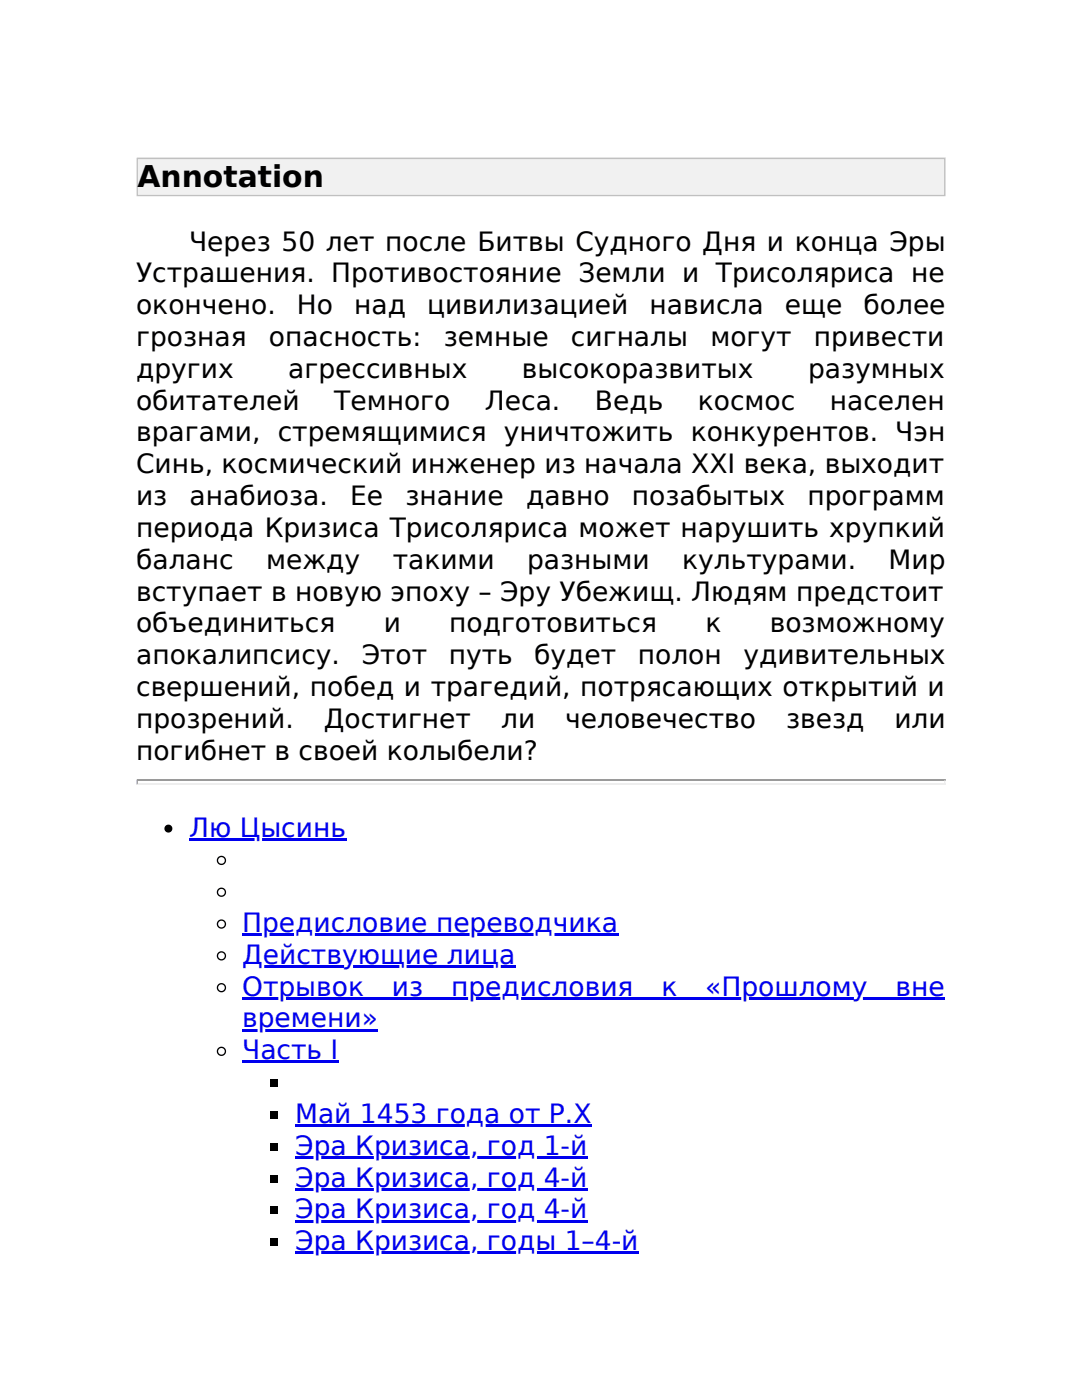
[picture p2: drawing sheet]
<svg xmlns="http://www.w3.org/2000/svg" width="216mm" height="279mm" viewBox="0 0 216 279" stroke-linecap="round" stroke-linejoin="round" font-family="sans-serif">
<defs><g id="words">
<text font-size="6" x="27.4" y="37.3">Annotation</text>
<g font-size="5.3">
<text x="37.7" y="50">Через 50 лет после Битвы Судного Дня и конца Эры</text>
<text x="27.2" y="56.4">Устрашения. Противостояние Земли и Трисоляриса не</text>
<text x="27.2" y="62.7">окончено.</text>
<text x="59.2" y="62.7">Но</text>
<text x="70.7" y="62.7">над</text>
<text x="85.2" y="62.7">цивилизацией</text>
<text x="129.6" y="62.7">нависла</text>
<text x="156.6" y="62.7">еще</text>
<text x="172.3" y="62.7">более</text>
<text x="27.2" y="69.1">грозная</text>
<text x="53.7" y="69.1">опасность:</text>
<text x="88.5" y="69.1">земные</text>
<text x="113.9" y="69.1">сигналы</text>
<text x="141.8" y="69.1">могут</text>
<text x="162.4" y="69.1">привести</text>
<text x="27.2" y="75.4">других</text>
<text x="57.5" y="75.4">агрессивных</text>
<text x="104.2" y="75.4">высокоразвитых</text>
<text x="161.3" y="75.4">разумных</text>
<text x="27.2" y="81.8">обитателей</text>
<text x="66.7" y="81.8">Темного</text>
<text x="96.8" y="81.8">Леса.</text>
<text x="118.7" y="81.8">Ведь</text>
<text x="139.2" y="81.8">космос</text>
<text x="165.6" y="81.8">населен</text>
<text x="27.2" y="88.1">врагами, стремящимися уничтожить конкурентов. Чэн</text>
<text x="27.2" y="94.5">Синь, космический инженер из начала XXI века, выходит</text>
<text x="27.2" y="100.8">из</text>
<text x="37.8" y="100.8">анабиоза.</text>
<text x="69.9" y="100.8">Ее</text>
<text x="80.9" y="100.8">знание</text>
<text x="105" y="100.8">давно</text>
<text x="126.1" y="100.8">позабытых</text>
<text x="161.1" y="100.8">программ</text>
<text x="27.2" y="107.2">периода Кризиса Трисоляриса может нарушить хрупкий</text>
<text x="27.2" y="113.5">баланс</text>
<text x="53.1" y="113.5">между</text>
<text x="78.4" y="113.5">такими</text>
<text x="105.2" y="113.5">разными</text>
<text x="136.1" y="113.5">культурами.</text>
<text x="177.3" y="113.5">Мир</text>
<text x="27.2" y="119.9">вступает в новую эпоху – Эру Убежищ. Людям предстоит</text>
<text x="27.2" y="126.2">объединиться</text>
<text x="76.6" y="126.2">и</text>
<text x="89.6" y="126.2">подготовиться</text>
<text x="140.8" y="126.2">к</text>
<text x="153.6" y="126.2">возможному</text>
<text x="27.2" y="132.6">апокалипсису.</text>
<text x="72.2" y="132.6">Этот</text>
<text x="89.5" y="132.6">путь</text>
<text x="106.6" y="132.6">будет</text>
<text x="127.3" y="132.6">полон</text>
<text x="148.3" y="132.6">удивительных</text>
<text x="27.2" y="138.9">свершений, побед и трагедий, потрясающих открытий и</text>
<text x="27.2" y="145.3">прозрений.</text>
<text x="64.6" y="145.3">Достигнет</text>
<text x="100" y="145.3">ли</text>
<text x="112.8" y="145.3">человечество</text>
<text x="156.8" y="145.3">звезд</text>
<text x="178.5" y="145.3">или</text>
<text x="27.2" y="151.6">погибнет в своей колыбели?</text>
</g>
<g font-size="5.3" fill="#00e">
<text x="37.7" y="167">Лю Цысинь</text>
<text x="48.3" y="186">Предисловие переводчика</text>
<text x="48.3" y="192.4">Действующие лица</text>
<text x="48.3" y="198.7">Отрывок</text>
<text x="78.2" y="198.7">из</text>
<text x="90" y="198.7">предисловия</text>
<text x="132" y="198.7">к</text>
<text x="140.7" y="198.7">«Прошлому</text>
<text x="178.7" y="198.7">вне</text>
<text x="48.3" y="205.1">времени»</text>
<text x="48.3" y="211.4">Часть I</text>
<text x="58.9" y="224.1">Май 1453 года от Р.Х</text>
<text x="58.9" y="230.5">Эра Кризиса, год 1-й</text>
<text x="58.9" y="236.8">Эра Кризиса, год 4-й</text>
<text x="58.9" y="243.2">Эра Кризиса, год 4-й</text>
<text x="58.9" y="249.5">Эра Кризиса, годы 1–4-й</text>
</g>
</g></defs>
<path d="M27.3 31.5h161.3v7.7h-161.3z" fill="#f1f1f1"/>
<path d="M27.4 31.6h161.1v7.4h-161.1z" fill="none" stroke="#c0c0c0" stroke-width=".26"/>
<path d="M27.3 155.7h161.3" fill="none" stroke="#9a9a9a" stroke-width=".26"/>
<path d="M27.3 156.5h161.3" fill="none" stroke="#eee" stroke-width=".26"/>
<path d="M188.6 155.6v1h-.2v-.8z" fill="#eee"/>
<path d="M27.3 155.6h.2v.8l-.2 .2z" fill="#9a9a9a"/>
<circle cx="33.6" cy="165.4" r=".79" fill="#000"/>
<path d="M37.7 167.2h31.4v.5h-31.4z" fill="#00e"/>
<g fill="none" stroke="#000" stroke-width=".26">
<circle cx="44.2" cy="171.7" r=".79"/>
<circle cx="44.2" cy="178.1" r=".79"/>
<circle cx="44.2" cy="184.4" r=".79"/>
</g>
<path d="M48.3 186.3h75.1v.5h-75.1z" fill="#00e"/>
<circle cx="44.2" cy="190.8" r=".79" fill="none" stroke="#000" stroke-width=".26"/>
<path d="M48.3 192.6h54.6v.5h-54.6z" fill="#00e"/>
<circle cx="44.2" cy="197.1" r=".79" fill="none" stroke="#000" stroke-width=".26"/>
<g fill="#00e">
<path d="M48.3 199h140.2v.5h-140.2z"/>
<path d="M48.3 205.3h27.1v.5h-27.1z"/>
</g>
<circle cx="44.2" cy="209.8" r=".79" fill="none" stroke="#000" stroke-width=".26"/>
<path d="M48.3 211.7h19.3v.5h-19.3z" fill="#00e"/>
<path d="M54 215.4h1.6v1.6h-1.6zM54 221.7h1.6v1.6h-1.6z" fill="#000"/>
<path d="M58.9 224.4h59.2v.5h-59.2z" fill="#00e"/>
<path d="M54 228.1h1.6v1.6h-1.6z" fill="#000"/>
<path d="M58.9 230.7h58.4v.5h-58.4z" fill="#00e"/>
<path d="M54 234.4h1.6v1.6h-1.6z" fill="#000"/>
<path d="M58.9 237.1h58.4v.5h-58.4z" fill="#00e"/>
<path d="M54 240.8h1.6v1.6h-1.6z" fill="#000"/>
<path d="M58.9 243.4h58.4v.5h-58.4z" fill="#00e"/>
<path d="M54 247.1h1.6v1.6h-1.6z" fill="#000"/>
<path d="M58.9 249.8h68.6v.5h-68.6z" fill="#00e"/>
<use href="#words"/>
</svg>
